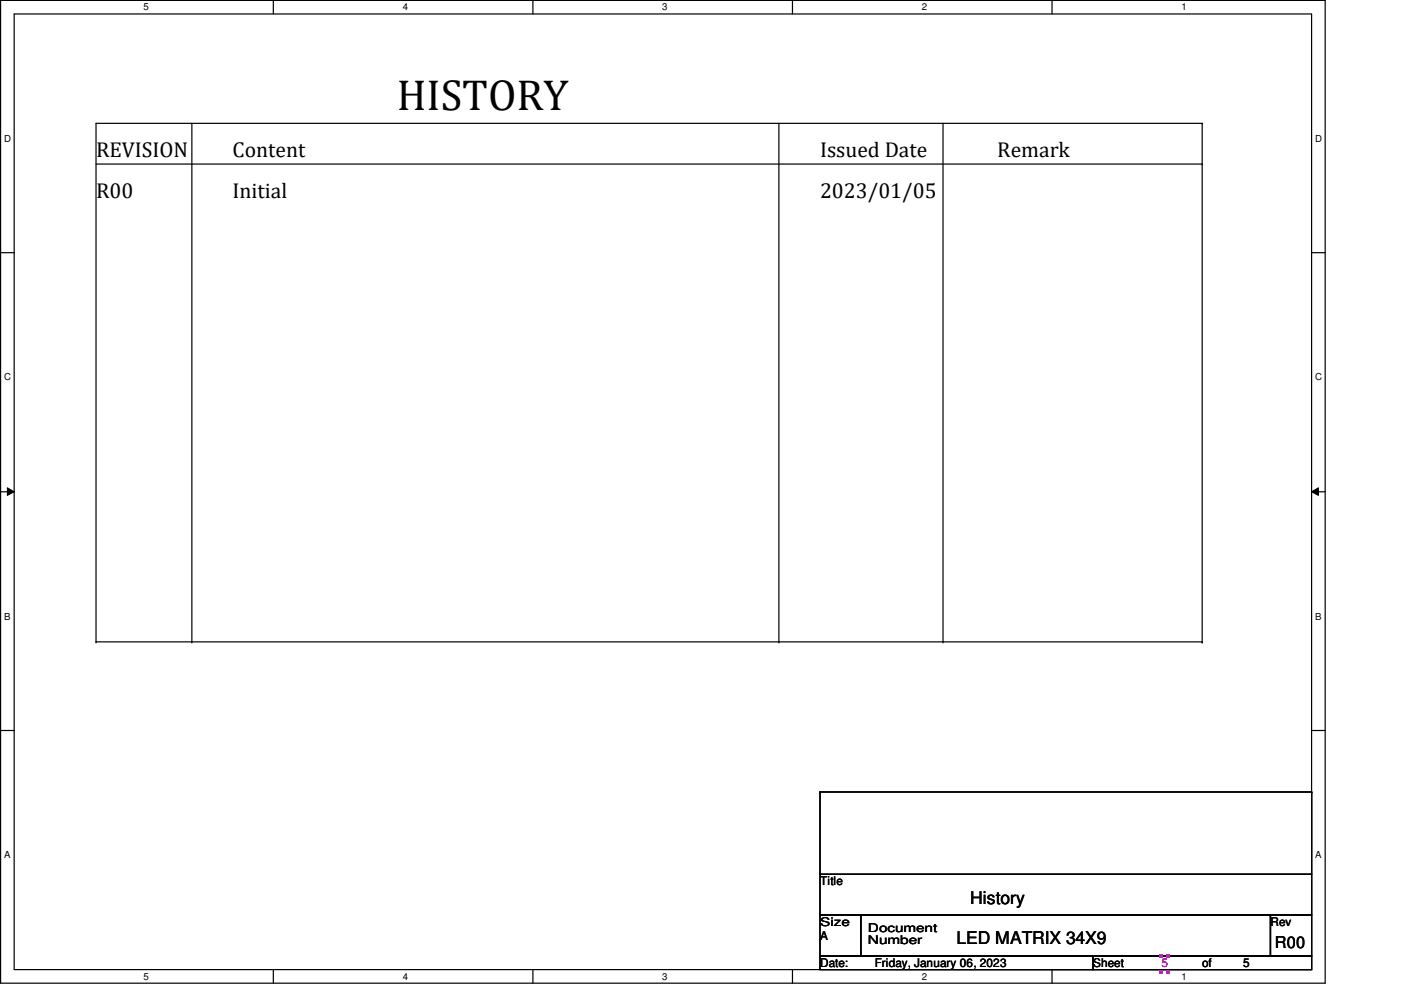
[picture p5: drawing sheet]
<svg xmlns="http://www.w3.org/2000/svg" width="297mm" height="210mm" viewBox="0 0 297 210" stroke-linecap="round" stroke-linejoin="round" font-family="sans-serif">
<defs><g id="words">
<text font-size="9.2" x="84.1" y="23.4">HISTORY</text>
<g font-size="4.6">
<text x="20.4" y="33.4">REVISION</text>
<text x="49.3" y="33.4">Content</text>
<text x="173.9" y="33.4">Issued Date</text>
<text x="211.5" y="33.4">Remark</text>
<text x="20.4" y="42">R00</text>
<text x="49.3" y="42">Initial</text>
<text x="173.9" y="42">2023/01/05</text>
</g>
<g font-size="3.7">
<text x="205.7" y="191.7">History</text>
<text x="202.8" y="200.3">LED MATRIX 34X9</text>
</g>
<text font-size="3.5" x="270.3" y="201.1">R00</text>
<g font-size="2.5">
<text x="173.9" y="187.8">Title</text>
<text x="173.9" y="196.4">Size</text>
<text x="184" y="197.6">Document</text>
<text x="269.4" y="196.4">Rev</text>
<text x="173.9" y="199.3">A</text>
<text x="184" y="200.2">Number</text>
<text x="173.9" y="205.1">Date:</text>
<text x="185.5" y="205.1">Friday, January 06, 2023</text>
<text x="231.8" y="205.1">Sheet</text>
<text x="254.9" y="205.1">of</text>
<text x="263.6" y="205.1">5</text>
</g>
<text font-size="2.5" fill="#f0f" x="246.2" y="205.1">5</text>
<g font-size="2">
<text x="30.4" y="2.2">5</text>
<text x="85.4" y="2.2">4</text>
<text x="140.4" y="2.2">3</text>
<text x="195.4" y="2.2">2</text>
<text x="250.5" y="2.2">1</text>
<text x=".9" y="30.1">D</text>
<text x="278.8" y="30.1">D</text>
<text x=".9" y="80.7">C</text>
<text x="278.8" y="80.7">C</text>
<text x=".9" y="131.4">B</text>
<text x="278.8" y="131.4">B</text>
<text x=".9" y="182">A</text>
<text x="278.8" y="182">A</text>
<text x="30.4" y="207.8">5</text>
<text x="85.4" y="207.8">4</text>
<text x="140.4" y="207.8">3</text>
<text x="195.4" y="207.8">2</text>
<text x="250.5" y="207.8">1</text>
</g>
</g></defs>
<path d="M.1 .1h280.9v208.4h-280.9zM3 3h275.1v202.7h-275.1z" fill="none" stroke="#000" stroke-width=".25"/>
<g fill="#fff">
<path d="M30.4 .4h1.1v2.3h-1.1z"/>
<path d="M30.4 206h1.1v2.3h-1.1z"/>
</g>
<path d="M58 .1v2.9M58 205.7v2.8" fill="none" stroke="#000" stroke-width=".25"/>
<g fill="#fff">
<path d="M85.4 .4h1.1v2.3h-1.1z"/>
<path d="M85.4 206h1.1v2.3h-1.1z"/>
</g>
<path d="M113 .1v2.9M113 205.7v2.8" fill="none" stroke="#000" stroke-width=".25"/>
<g fill="#fff">
<path d="M140.4 .4h1.1v2.3h-1.1z"/>
<path d="M140.4 206h1.1v2.3h-1.1z"/>
</g>
<path d="M168 .1v2.9M168 205.7v2.8" fill="none" stroke="#000" stroke-width=".25"/>
<g fill="#fff">
<path d="M195.4 .4h1.2v2.3h-1.2z"/>
<path d="M195.4 206h1.2v2.3h-1.2z"/>
</g>
<path d="M223.1 .1v2.9M223.1 205.7v2.8" fill="none" stroke="#000" stroke-width=".25"/>
<g fill="#fff">
<path d="M250.5 .4h1.1v2.3h-1.1z"/>
<path d="M250.5 206h1.1v2.3h-1.1z"/>
<path d="M.9 28.3h1.4v2.3h-1.4z"/>
<path d="M278.8 28.3h1.5v2.3h-1.5z"/>
<path d="M.9 78.9h1.4v2.3h-1.4z"/>
<path d="M278.8 78.9h1.5v2.3h-1.5z"/>
</g>
<path d="M.1 53.6h2.9M278.1 53.6h2.9" fill="none" stroke="#000" stroke-width=".25"/>
<g fill="#fff">
<path d="M.9 129.6h1.3v2.3h-1.3z"/>
<path d="M278.8 129.6h1.4v2.3h-1.4z"/>
</g>
<path d="M.1 104.3h2.9M278.1 104.3h2.9" fill="none" stroke="#000" stroke-width=".25"/>
<path d="M1.6 103.5l1.4 .8-1.4 .8zM278.1 104.3l1.4-.8v1.6z" fill="#000"/>
<path d="M1.6 103.5l1.4 .8-1.4 .8zM278.1 104.3l1.4-.8v1.6z" fill="none" stroke="#000" stroke-width=".21"/>
<g fill="#fff">
<path d="M.9 180.3h1.3v2.2h-1.3z"/>
<path d="M278.8 180.3h1.3v2.2h-1.3z"/>
</g>
<g fill="none" stroke="#000" stroke-width=".25">
<path d="M20.4 34.8h234.5M40.7 26.2v109.9M165.1 26.2v109.9M199.9 26.2v109.9M254.9 26.2h.1M254.9 34.8h.1M254.9 26.2h-234.5v109.9M254.9 26.2v109.9M20.4 136.1h.1M20.4 136.1h234.5M40.7 136.1h.1M165.1 136.1h.1"/>
<path d="M199.9 136.1h.1M254.9 136.1h.1M.1 154.9h2.9M278.1 154.9h2.9M173.9 168h.1M173.9 168v17.4M173.9 168h104.2M278.1 168h.1M278.1 168v17.4M173.9 185.4h104.2v8.7h-104.2zM173.9 194.1h8.6v8.7h-8.6zM182.5 194.1h86.9v8.7h-86.9z"/>
<path d="M269.4 194.1h8.7v8.7h-8.7zM173.9 202.8h57.9v2.9h-57.9zM231.8 202.8h46.3v2.9h-46.3z"/>
</g>
<g fill="#f0f">
<path d="M245.9 202.4h.7v.7h-.7z"/>
<path d="M247.4 202.4h.6v.7h-.6z"/>
<path d="M247.4 205.9h.6v.7h-.6z"/>
<path d="M245.9 205.9h.7v.7h-.7z"/>
</g>
<path d="M173.9 168h.1M173.9 168v17.4M173.9 168h104.2M278.1 168h.1M278.1 168v17.4M173.9 185.4h104.2v8.7h-104.2zM173.9 194.1h8.6v8.7h-8.6zM182.5 194.1h86.9v8.7h-86.9zM269.4 194.1h8.7v8.7h-8.7zM173.9 202.8h57.9v2.9h-57.9zM231.8 202.8h46.3v2.9h-46.3z" fill="none" stroke="#000" stroke-width=".25"/>
<g fill="#f0f">
<path d="M245.9 202.4h.7v.7h-.7z"/>
<path d="M247.4 202.4h.6v.7h-.6z"/>
<path d="M247.4 205.9h.6v.7h-.6z"/>
<path d="M245.9 205.9h.7v.7h-.7z"/>
</g>
<path d="M173.9 168h.1M173.9 168v17.4M173.9 168h104.2M278.1 168h.1M278.1 168v17.4M173.9 185.4h104.2v8.7h-104.2zM173.9 194.1h8.6v8.7h-8.6zM182.5 194.1h86.9v8.7h-86.9zM269.4 194.1h8.7v8.7h-8.7zM173.9 202.8h57.9v2.9h-57.9zM231.8 202.8h46.3v2.9h-46.3z" fill="none" stroke="#000" stroke-width=".25"/>
<g fill="#f0f">
<path d="M245.9 202.4h.7v.7h-.7z"/>
<path d="M247.4 202.4h.6v.7h-.6z"/>
<path d="M247.4 205.9h.6v.7h-.6z"/>
<path d="M245.9 205.9h.7v.7h-.7z"/>
</g>
<use href="#words"/>
</svg>
